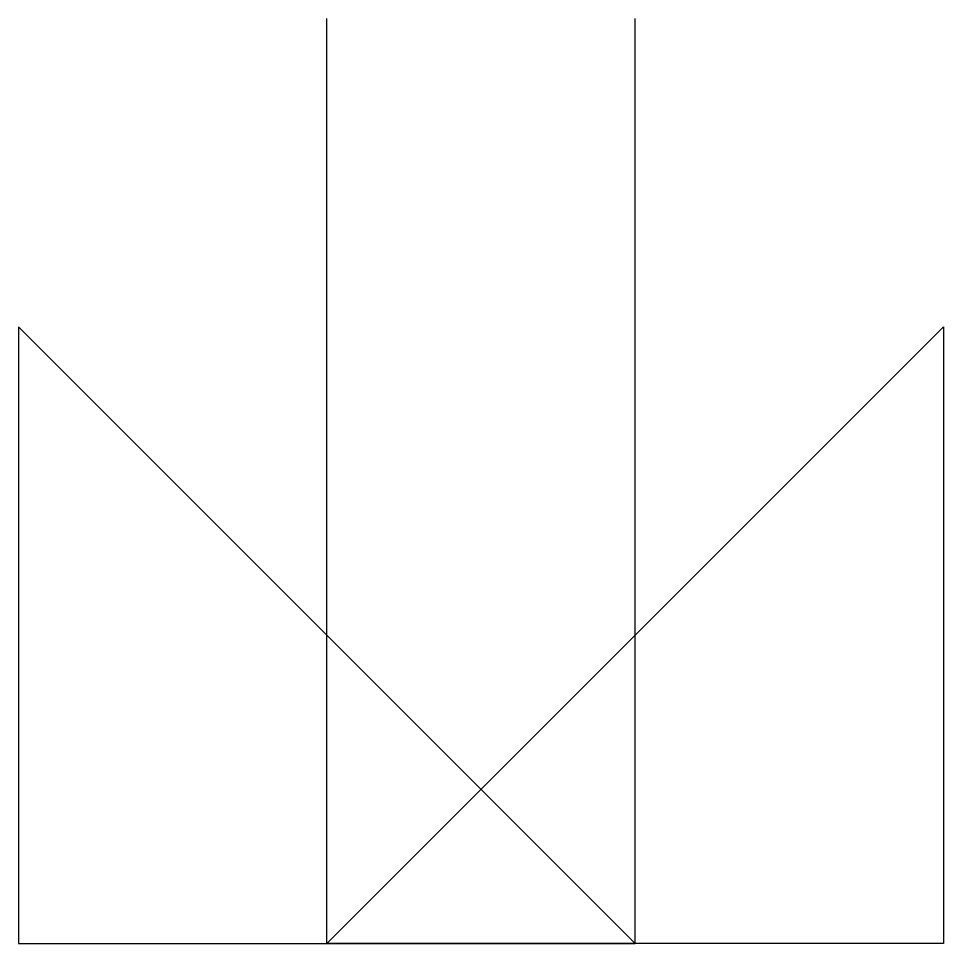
# Model space of a CAD drawing. Header units: metres. Extents: x 3 to 6, y 1 to 4.
import ezdxf

# ---------------------------------------------------------------- set-up
doc = ezdxf.new("R2010")
doc.units = ezdxf.units.M
doc.layers.add('Inside', color=7, linetype='Continuous')

# ---------------------------------------------------------------- blocks, each defined once
blk = doc.blocks.new('Part')
blk.add_line((2, 0, 1), (2, 3))
blk.add_3dface([(0, 0), (2, 0), (0, 2)])
at = {"layer": 'Inside'}
blk.add_line((0, 0), (2, 0, 1), dxfattribs=at)

msp = doc.modelspace()

# ---------------------------------------------------------------- block references
msp.add_blockref('Part', (3, 1))
at = {"xscale": -1}
msp.add_blockref('Part', (6, 1), dxfattribs=at)

doc.saveas('drawing.dxf')
